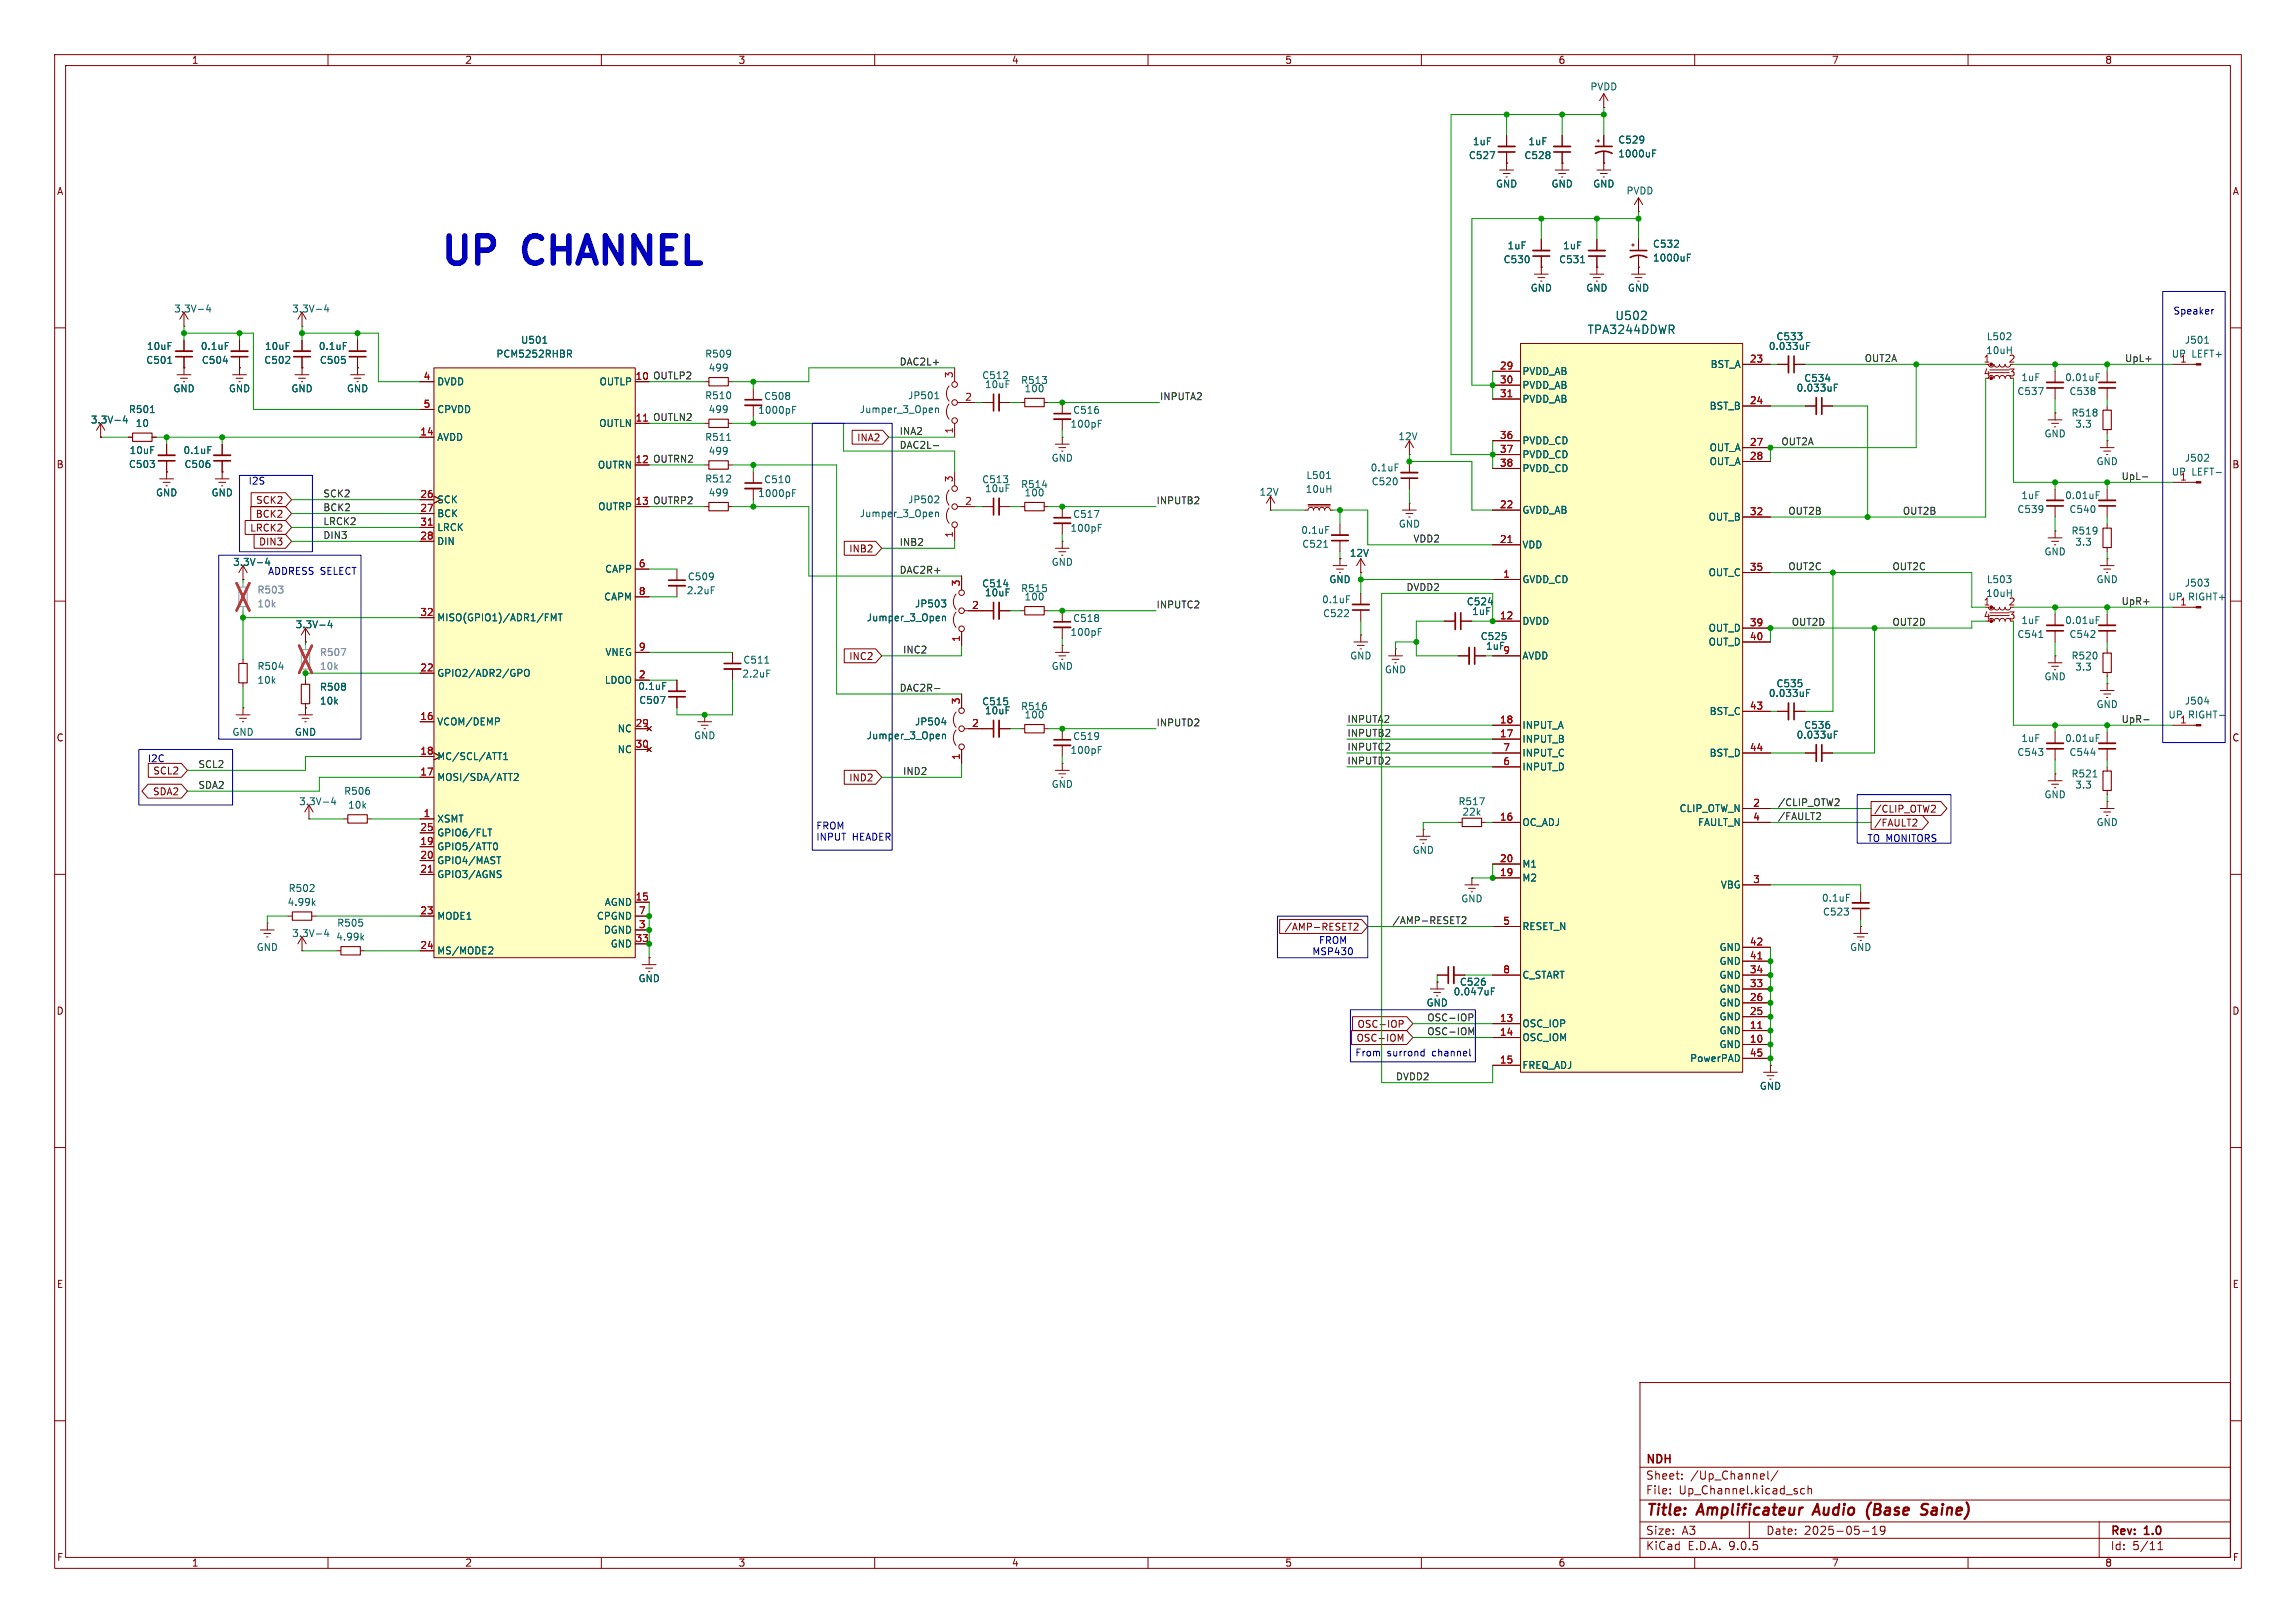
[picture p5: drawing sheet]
<svg xmlns="http://www.w3.org/2000/svg" width="420mm" height="297mm" viewBox="0 0 420 297" stroke-linecap="round" stroke-linejoin="round" font-family="sans-serif">
<defs><g id="words">
<g font-size="7" fill="#0000c2">
<text x="80" y="49.9">UP</text>
<text x="96" y="49.9">CHANNEL</text>
</g>
<g font-size="2.8" fill="#840000">
<text x="301" y="277.9">Title:</text>
<text x="310.6" y="277.9">Amplificateur</text>
<text x="332.7" y="277.9">Audio</text>
<text x="343.1" y="277.9">(Base</text>
<text x="353.9" y="277.9">Saine)</text>
</g>
<g font-size="2.1" fill="#006464">
<text x="295.4" y="58.8">U502</text>
<text x="290.3" y="61.3">TPA3244DDWR</text>
</g>
<g font-size="2.1" fill="#840000">
<text x="301" y="268.2">NDH</text>
<text x="301" y="273.7">File:</text>
<text x="301" y="271">Sheet:</text>
<text x="307.1" y="273.7">Up_Channel.kicad_sch</text>
<text x="309.2" y="271">/Up_Channel/</text>
<text x="301" y="281.1">Size:</text>
<text x="307.6" y="281.1">A3</text>
<text x="323" y="281.1">Date:</text>
<text x="330" y="281.1">2025-05-19</text>
<text x="386" y="281.3">Rev:</text>
<text x="392.4" y="281.3">1.0</text>
<text x="301" y="283.9">KiCad</text>
<text x="308.7" y="283.9">E.D.A.</text>
<text x="316.3" y="283.9">9.0.5</text>
<text x="386" y="283.9">Id:</text>
<text x="390.1" y="283.9">5/11</text>
</g>
<g font-size="1.8" fill="#840000">
<text x="35" y="11.9">1</text>
<text x="85" y="11.9">2</text>
<text x="135" y="11.9">3</text>
<text x="185" y="11.9">4</text>
<text x="235" y="11.9">5</text>
<text x="285" y="11.9">6</text>
<text x="335" y="11.9">7</text>
<text x="385" y="11.9">8</text>
<text x="10.3" y="35.9">A</text>
<text x="408.3" y="35.9">A</text>
<text x="156.7" y="81">INA2</text>
<text x="10.3" y="85.9">B</text>
<text x="408.2" y="85.9">B</text>
<text x="46.7" y="94.9">BCK2</text>
<text x="46.7" y="92.4">SCK2</text>
<text x="45.7" y="97.5">LRCK2</text>
<text x="47.3" y="100">DIN3</text>
<text x="155.2" y="101.3">INB2</text>
<text x="155.2" y="121">INC2</text>
<text x="10.3" y="135.9">C</text>
<text x="408.2" y="135.9">C</text>
<text x="27.9" y="141.9">SCL2</text>
<text x="155.2" y="143.2">IND2</text>
<text x="27.9" y="145.7">SDA2</text>
<text x="342.7" y="148.9">/CLIP_OTW2</text>
<text x="342.7" y="151.4">/FAULT2</text>
<text x="234.9" y="170.5">/AMP-RESET2</text>
<text x="10.3" y="185.9">D</text>
<text x="408.2" y="185.9">D</text>
<text x="248" y="190.8">OSC-IOM</text>
<text x="248.2" y="188.3">OSC-IOP</text>
<text x="10.3" y="235.9">E</text>
<text x="408.3" y="235.9">E</text>
<text x="10.3" y="285.9">F</text>
<text x="35" y="286.9">1</text>
<text x="85" y="286.9">2</text>
<text x="135" y="286.9">3</text>
<text x="185" y="286.9">4</text>
<text x="235" y="286.9">5</text>
<text x="285" y="286.9">6</text>
<text x="335" y="286.9">7</text>
<text x="385" y="286.9">8</text>
<text x="408.3" y="285.9">F</text>
</g>
<g font-size="1.8" fill="#006464">
<text x="290.8" y="16.7">PVDD</text>
<text x="268.6" y="29.3">C527</text>
<text x="269.3" y="26.8">1uF</text>
<text x="278.8" y="29.3">C528</text>
<text x="279.5" y="26.8">1uF</text>
<text x="295.9" y="26.5">C529</text>
<text x="295.9" y="29">1000uF</text>
<text x="273.6" y="34.5">GND</text>
<text x="283.7" y="34.5">GND</text>
<text x="291.3" y="34.5">GND</text>
<text x="297.4" y="35.8">PVDD</text>
<text x="275.7" y="45.8">1uF</text>
<text x="285.8" y="45.8">1uF</text>
<text x="302.3" y="45.5">C532</text>
<text x="274.9" y="48.4">C530</text>
<text x="279.9" y="53.6">GND</text>
<text x="285.1" y="48.4">C531</text>
<text x="290.1" y="53.6">GND</text>
<text x="297.7" y="53.6">GND</text>
<text x="302.3" y="48.1">1000uF</text>
<text x="31.8" y="57.4">3.3V-4</text>
<text x="53.3" y="57.4">3.3V-4</text>
<text x="26.8" y="64.2">10uF</text>
<text x="36.6" y="64.2">0.1uF</text>
<text x="48.4" y="64.2">10uF</text>
<text x="58.2" y="64.2">0.1uF</text>
<text x="90.7" y="65.6">PCM5252RHBR</text>
<text x="95.2" y="63.1">U501</text>
<text x="128.9" y="65.6">R509</text>
<text x="323.5" y="64.2">0.033uF</text>
<text x="324.9" y="62.5">C533</text>
<text x="363.2" y="65">10uH</text>
<text x="363.3" y="62.5">L502</text>
<text x="397.2" y="65.6">UP</text>
<text x="399.6" y="63.1">J501</text>
<text x="400.9" y="65.6">LEFT+</text>
<text x="26.7" y="66.8">C501</text>
<text x="31.6" y="72">GND</text>
<text x="36.8" y="66.8">C504</text>
<text x="41.8" y="72">GND</text>
<text x="48.2" y="66.8">C502</text>
<text x="53.2" y="72">GND</text>
<text x="58.4" y="66.8">C505</text>
<text x="63.4" y="72">GND</text>
<text x="79.9" y="70.7">DVDD</text>
<text x="109.6" y="70.7">OUTLP</text>
<text x="129.5" y="68.2">499</text>
<text x="179.6" y="69.6">C512</text>
<text x="180.1" y="71.2">10uF</text>
<text x="186.7" y="70.5">R513</text>
<text x="187.3" y="72">100</text>
<text x="278.4" y="68.8">PVDD_AB</text>
<text x="278.4" y="71.3">PVDD_AB</text>
<text x="312.8" y="67.5">BST_A</text>
<text x="328.5" y="71.9">0.033uF</text>
<text x="329.9" y="70.1">C534</text>
<text x="369.6" y="70">1uF</text>
<text x="377.7" y="70">0.01uF</text>
<text x="398.7" y="66.4">1</text>
<text x="16.5" y="77.7">3.3V-4</text>
<text x="23.5" y="75.8">R501</text>
<text x="79.9" y="75.8">CPVDD</text>
<text x="128.9" y="73.3">R510</text>
<text x="129.5" y="75.8">499</text>
<text x="138.6" y="75.9">1000pF</text>
<text x="139.7" y="73.4">C508</text>
<text x="157.2" y="75.8">Jumper_3_Open</text>
<text x="166" y="73.3">JP501</text>
<text x="196.2" y="75.9">C516</text>
<text x="278.4" y="73.9">PVDD_AB</text>
<text x="312.6" y="75.2">BST_B</text>
<text x="368.9" y="72.5">C537</text>
<text x="378.4" y="72.5">C538</text>
<text x="378.8" y="76.4">R518</text>
<text x="23.6" y="83.3">10uF</text>
<text x="24.7" y="78.3">10</text>
<text x="33.5" y="83.3">0.1uF</text>
<text x="79.9" y="80.9">AVDD</text>
<text x="109.5" y="78.3">OUTLN</text>
<text x="128.9" y="80.9">R511</text>
<text x="129.5" y="83.4">499</text>
<text x="195.7" y="78.5">100pF</text>
<text x="255.7" y="80.7">12V</text>
<text x="278.4" y="81.5">PVDD_CD</text>
<text x="312.6" y="82.8">OUT_A</text>
<text x="373.9" y="80.2">GND</text>
<text x="379.5" y="78.5">3.3</text>
<text x="23.5" y="85.8">C503</text>
<text x="33.6" y="85.8">C506</text>
<text x="109.3" y="86">OUTRN</text>
<text x="128.9" y="88.5">R512</text>
<text x="139.7" y="88.6">C510</text>
<text x="179.6" y="88.6">C513</text>
<text x="186.7" y="89.5">R514</text>
<text x="192.3" y="84.7">GND</text>
<text x="238.9" y="87.9">L501</text>
<text x="250.6" y="86.5">0.1uF</text>
<text x="250.8" y="89">C520</text>
<text x="278.4" y="84">PVDD_CD</text>
<text x="278.4" y="86.6">PVDD_CD</text>
<text x="312.6" y="85.3">OUT_A</text>
<text x="383.4" y="85.3">GND</text>
<text x="397.2" y="87.2">UP</text>
<text x="398.7" y="88">1</text>
<text x="399.6" y="84.7">J502</text>
<text x="400.9" y="87.2">LEFT-</text>
<text x="28.4" y="91">GND</text>
<text x="38.6" y="91">GND</text>
<text x="79.9" y="92.3">SCK</text>
<text x="79.9" y="94.8">BCK</text>
<text x="109.3" y="93.6">OUTRP</text>
<text x="129.5" y="91">499</text>
<text x="138.6" y="91.2">1000pF</text>
<text x="157.2" y="94.8">Jumper_3_Open</text>
<text x="166" y="92.3">JP502</text>
<text x="180.1" y="90.3">10uF</text>
<text x="187.3" y="91">100</text>
<text x="196.2" y="95">C517</text>
<text x="230.3" y="90.9">12V</text>
<text x="238.7" y="90.4">10uH</text>
<text x="278.4" y="94.2">GVDD_AB</text>
<text x="312.4" y="95.5">OUT_B</text>
<text x="368.9" y="94.1">C539</text>
<text x="369.6" y="91.5">1uF</text>
<text x="377.7" y="91.5">0.01uF</text>
<text x="378.4" y="94.1">C540</text>
<text x="79.9" y="97.4">LRCK</text>
<text x="79.9" y="99.9">DIN</text>
<text x="195.7" y="97.5">100pF</text>
<text x="237.9" y="97.9">0.1uF</text>
<text x="238.1" y="100.4">C521</text>
<text x="255.8" y="96.7">GND</text>
<text x="278.4" y="100.6">VDD</text>
<text x="373.9" y="101.8">GND</text>
<text x="378.8" y="98">R519</text>
<text x="379.5" y="100.1">3.3</text>
<text x="42.6" y="103.7">3.3V-4</text>
<text x="110.6" y="105">CAPP</text>
<text x="125.7" y="106.4">C509</text>
<text x="179.6" y="107.7">C514</text>
<text x="192.3" y="103.7">GND</text>
<text x="243.1" y="106.9">GND</text>
<text x="246.8" y="102.1">12V</text>
<text x="278.4" y="106.9">GVDD_CD</text>
<text x="312.4" y="105.6">OUT_C</text>
<text x="363.3" y="106.9">L503</text>
<text x="383.4" y="106.9">GND</text>
<text x="399.6" y="107.5">J503</text>
<text x="79.9" y="113.9">MISO(GPIO1)/ADR1/FMT</text>
<text x="110.4" y="110.1">CAPM</text>
<text x="125.5" y="108.9">2.2uF</text>
<text x="158.4" y="113.9">Jumper_3_Open</text>
<text x="167.3" y="111.4">JP503</text>
<text x="180.1" y="109.3">10uF</text>
<text x="186.7" y="108.6">R515</text>
<text x="187.3" y="110.1">100</text>
<text x="241.7" y="110.6">0.1uF</text>
<text x="241.9" y="113.1">C522</text>
<text x="268.2" y="111">C524</text>
<text x="269.2" y="112.8">1uF</text>
<text x="363.2" y="109.4">10uH</text>
<text x="396.6" y="110.1">UP</text>
<text x="398.7" y="110.9">1</text>
<text x="400.3" y="110.1">RIGHT+</text>
<text x="54" y="115.2">3.3V-4</text>
<text x="195.7" y="116.6">100pF</text>
<text x="196.2" y="114">C518</text>
<text x="270.8" y="117.3">C525</text>
<text x="271.7" y="119.1">1uF</text>
<text x="274.9" y="119.8">9</text>
<text x="278.4" y="114.5">DVDD</text>
<text x="312.4" y="115.8">OUT_D</text>
<text x="312.4" y="118.3">OUT_D</text>
<text x="368.9" y="116.9">C541</text>
<text x="369.6" y="114.4">1uF</text>
<text x="377.7" y="114.4">0.01uF</text>
<text x="378.4" y="116.9">C542</text>
<text x="47" y="122.8">R504</text>
<text x="47" y="125.3">10k</text>
<text x="79.9" y="124.1">GPIO2/ADR2/GPO</text>
<text x="110.5" y="125.3">LDOO</text>
<text x="110.7" y="120.2">VNEG</text>
<text x="135.7" y="124.2">2.2uF</text>
<text x="135.9" y="121.6">C511</text>
<text x="192.3" y="122.8">GND</text>
<text x="246.9" y="120.9">GND</text>
<text x="253.2" y="123.4">GND</text>
<text x="278.4" y="120.9">AVDD</text>
<text x="324.9" y="126">C535</text>
<text x="373.9" y="124.7">GND</text>
<text x="378.8" y="120.9">R520</text>
<text x="379.5" y="122.9">3.3</text>
<text x="58.4" y="126.6">R508</text>
<text x="58.4" y="129.1">10k</text>
<text x="116.6" y="126.5">0.1uF</text>
<text x="116.8" y="129">C507</text>
<text x="179.6" y="129.3">C515</text>
<text x="180.1" y="130.9">10uF</text>
<text x="186.7" y="130.1">R516</text>
<text x="187.3" y="131.7">100</text>
<text x="312.6" y="131">BST_C</text>
<text x="323.5" y="127.7">0.033uF</text>
<text x="383.4" y="129.8">GND</text>
<text x="396.6" y="131.7">UP</text>
<text x="399.6" y="129.1">J504</text>
<text x="400.3" y="131.7">RIGHT-</text>
<text x="42.4" y="134.8">GND</text>
<text x="53.8" y="134.8">GND</text>
<text x="79.9" y="132.9">VCOM/DEMP</text>
<text x="112.9" y="134.2">NC</text>
<text x="126.9" y="135.5">GND</text>
<text x="158.4" y="135.5">Jumper_3_Open</text>
<text x="167.3" y="132.9">JP504</text>
<text x="196.2" y="135.6">C519</text>
<text x="278.4" y="133.6">INPUT_A</text>
<text x="278.4" y="136.1">INPUT_B</text>
<text x="328.5" y="135.4">0.033uF</text>
<text x="329.9" y="133.6">C536</text>
<text x="369.6" y="136">1uF</text>
<text x="377.7" y="136">0.01uF</text>
<text x="398.7" y="132.5">1</text>
<text x="79.9" y="139.3">MC/SCL/ATT1</text>
<text x="79.9" y="143.1">MOSI/SDA/ATT2</text>
<text x="112.9" y="138">NC</text>
<text x="195.7" y="138.2">100pF</text>
<text x="278.4" y="138.7">INPUT_C</text>
<text x="278.4" y="141.2">INPUT_D</text>
<text x="312.6" y="138.7">BST_D</text>
<text x="368.9" y="138.5">C543</text>
<text x="378.4" y="138.5">C544</text>
<text x="378.8" y="142.5">R521</text>
<text x="54.6" y="147.5">3.3V-4</text>
<text x="62.9" y="145.6">R506</text>
<text x="63.6" y="148.2">10k</text>
<text x="192.3" y="144.4">GND</text>
<text x="266.7" y="147.5">R517</text>
<text x="267.4" y="149.5">22k</text>
<text x="307.1" y="148.8">CLIP_OTW_N</text>
<text x="373.9" y="146.3">GND</text>
<text x="379.5" y="144.5">3.3</text>
<text x="79.9" y="150.7">XSMT</text>
<text x="79.9" y="153.3">GPIO6/FLT</text>
<text x="79.9" y="155.8">GPIO5/ATT0</text>
<text x="278.4" y="151.4">OC_ADJ</text>
<text x="310.5" y="151.4">FAULT_N</text>
<text x="383.4" y="151.4">GND</text>
<text x="79.9" y="158.3">GPIO4/MAST</text>
<text x="79.9" y="160.9">GPIO3/AGNS</text>
<text x="258.3" y="156.4">GND</text>
<text x="278.4" y="159">M1</text>
<text x="278.4" y="161.5">M2</text>
<text x="52.5" y="166">4.99k</text>
<text x="52.7" y="163.4">R502</text>
<text x="110.5" y="166">AGND</text>
<text x="267.2" y="165.3">GND</text>
<text x="314.7" y="162.8">VBG</text>
<text x="333.2" y="165.2">0.1uF</text>
<text x="333.4" y="167.7">C523</text>
<text x="53.3" y="171.7">3.3V-4</text>
<text x="61.4" y="172.3">4.99k</text>
<text x="61.6" y="169.8">R505</text>
<text x="79.9" y="168.5">MODE1</text>
<text x="109.1" y="168.5">CPGND</text>
<text x="110.4" y="171">DGND</text>
<text x="111.6" y="173.6">GND</text>
<text x="278.4" y="170.4">RESET_N</text>
<text x="46.9" y="174.2">GND</text>
<text x="79.9" y="174.9">MS/MODE2</text>
<text x="116.7" y="179.9">GND</text>
<text x="278.4" y="179.3">C_START</text>
<text x="314.4" y="174.2">GND</text>
<text x="314.4" y="176.8">GND</text>
<text x="314.4" y="179.3">GND</text>
<text x="338.3" y="174.2">GND</text>
<text x="260.9" y="184.4">GND</text>
<text x="265.8" y="182.3">0.047uF</text>
<text x="266.9" y="180.6">C526</text>
<text x="314.4" y="181.8">GND</text>
<text x="314.4" y="184.4">GND</text>
<text x="278.4" y="188.2">OSC_IOP</text>
<text x="278.4" y="190.7">OSC_IOM</text>
<text x="314.4" y="186.9">GND</text>
<text x="314.4" y="189.5">GND</text>
<text x="314.4" y="192">GND</text>
<text x="278.4" y="195.8">FREQ_ADJ</text>
<text x="309.1" y="194.5">PowerPAD</text>
<text x="321.8" y="199.6">GND</text>
</g>
<g font-size="1.8" fill="#0000c2">
<text x="397.5" y="57.8">Speaker</text>
<text x="45.4" y="88.9">I2S</text>
<text x="48.9" y="105.4">ADDRESS SELECT</text>
<text x="26.9" y="139.7">I2C</text>
<text x="149.2" y="152">FROM</text>
<text x="149.2" y="154">INPUT</text>
<text x="155.9" y="154">HEADER</text>
<text x="341.5" y="154.3">TO MONITORS</text>
<text x="241.2" y="172.9">FROM</text>
<text x="240" y="175">MSP430</text>
<text x="247.8" y="193.5">From</text>
<text x="253.7" y="193.5">surrond</text>
<text x="262.1" y="193.5">channel</text>
</g>
<g font-size="1.8" fill="#a90000">
<text x="77.4" y="69.6">4</text>
<text x="116.2" y="69.6">10</text>
<text x="174.4" y="69.3" transform="rotate(-90 174.4 69.3)">3</text>
<text x="274.3" y="67.7">29</text>
<text x="274.3" y="70.2">30</text>
<text x="320" y="66.4">23</text>
<text x="362.8" y="66.4">1</text>
<text x="362.8" y="69">4</text>
<text x="367.3" y="66.4">2</text>
<text x="367.3" y="69">3</text>
<text x="77.4" y="74.7">5</text>
<text x="116.2" y="77.2">11</text>
<text x="176.5" y="73.4">2</text>
<text x="274.3" y="72.8">31</text>
<text x="320" y="74">24</text>
<text x="76.8" y="79.8">14</text>
<text x="174.4" y="79.4" transform="rotate(-90 174.4 79.4)">1</text>
<text x="274.3" y="80.4">36</text>
<text x="274.3" y="82.9">37</text>
<text x="320" y="81.7">27</text>
<text x="116.2" y="84.8">12</text>
<text x="174.4" y="88.3" transform="rotate(-90 174.4 88.3)">3</text>
<text x="274.3" y="85.5">38</text>
<text x="320" y="84.2">28</text>
<text x="76.8" y="91.2">26</text>
<text x="76.8" y="93.7">27</text>
<text x="116.2" y="92.5">13</text>
<text x="176.5" y="92.5">2</text>
<text x="274.3" y="93.1">22</text>
<text x="320" y="94.4">32</text>
<text x="76.8" y="96.3">31</text>
<text x="76.8" y="98.8">28</text>
<text x="174.4" y="98.5" transform="rotate(-90 174.4 98.5)">1</text>
<text x="274.3" y="99.4">21</text>
<text x="116.8" y="103.9">6</text>
<text x="175.6" y="107.4" transform="rotate(-90 175.6 107.4)">3</text>
<text x="274.9" y="105.8">1</text>
<text x="320" y="104.5">35</text>
<text x="76.8" y="112.8">32</text>
<text x="116.8" y="109">8</text>
<text x="177.7" y="111.5">2</text>
<text x="274.3" y="113.4">12</text>
<text x="362.8" y="110.9">1</text>
<text x="362.8" y="113.4">4</text>
<text x="367.3" y="110.9">2</text>
<text x="367.3" y="113.4">3</text>
<text x="116.8" y="119.1">9</text>
<text x="175.6" y="117.5" transform="rotate(-90 175.6 117.5)">1</text>
<text x="320" y="114.7">39</text>
<text x="320" y="117.2">40</text>
<text x="76.8" y="122.9">22</text>
<text x="116.8" y="124.2">2</text>
<text x="76.8" y="131.8">16</text>
<text x="175.6" y="129" transform="rotate(-90 175.6 129)">3</text>
<text x="320" y="129.9">43</text>
<text x="116.2" y="133.1">29</text>
<text x="116.2" y="136.9">30</text>
<text x="177.7" y="133.1">2</text>
<text x="274.3" y="132.5">18</text>
<text x="274.3" y="135">17</text>
<text x="274.9" y="137.5">7</text>
<text x="320" y="137.5">44</text>
<text x="76.8" y="138.2">18</text>
<text x="76.8" y="142">17</text>
<text x="175.6" y="139.1" transform="rotate(-90 175.6 139.1)">1</text>
<text x="274.9" y="140.1">6</text>
<text x="77.4" y="149.6">1</text>
<text x="320.6" y="147.7">2</text>
<text x="76.8" y="152.1">25</text>
<text x="76.8" y="154.7">19</text>
<text x="274.3" y="150.2">16</text>
<text x="320.6" y="150.2">4</text>
<text x="76.8" y="157.2">20</text>
<text x="76.8" y="159.8">21</text>
<text x="274.3" y="157.9">20</text>
<text x="274.3" y="160.4">19</text>
<text x="320.6" y="161.7">3</text>
<text x="76.8" y="167.4">23</text>
<text x="116.2" y="164.8">15</text>
<text x="116.8" y="167.4">7</text>
<text x="76.8" y="173.7">24</text>
<text x="116.2" y="172.5">33</text>
<text x="116.8" y="169.9">3</text>
<text x="274.9" y="169.3">5</text>
<text x="320" y="173.1">42</text>
<text x="274.9" y="178.2">8</text>
<text x="320" y="175.6">41</text>
<text x="320" y="178.2">34</text>
<text x="320" y="180.7">33</text>
<text x="320" y="183.3">26</text>
<text x="320" y="185.8">25</text>
<text x="274.3" y="187.1">13</text>
<text x="274.3" y="189.6">14</text>
<text x="320" y="188.3">11</text>
<text x="320" y="190.9">10</text>
<text x="274.3" y="194.7">15</text>
<text x="320" y="193.4">45</text>
</g>
<g font-size="1.8" fill="#0f0f0f">
<text x="119.4" y="69.5">OUTLP2</text>
<text x="164.5" y="67">DAC2L+</text>
<text x="341" y="66.3">OUT2A</text>
<text x="388.6" y="66.3">UpL+</text>
<text x="119.4" y="77.1">OUTLN2</text>
<text x="212.1" y="73.3">INPUTA2</text>
<text x="164.5" y="79.7">INA2</text>
<text x="164.5" y="82.2">DAC2L-</text>
<text x="325.8" y="81.6">OUT2A</text>
<text x="119.4" y="84.7">OUTRN2</text>
<text x="388" y="87.9">UpL-</text>
<text x="59.1" y="91.1">SCK2</text>
<text x="59.1" y="93.6">BCK2</text>
<text x="119.4" y="92.4">OUTRP2</text>
<text x="211.5" y="92.4">INPUTB2</text>
<text x="327" y="94.3">OUT2B</text>
<text x="348" y="94.3">OUT2B</text>
<text x="59.1" y="98.7">DIN3</text>
<text x="59.1" y="96.2">LRCK2</text>
<text x="164.5" y="100">INB2</text>
<text x="258.4" y="99.3">VDD2</text>
<text x="164.5" y="105.1">DAC2R+</text>
<text x="327" y="104.4">OUT2C</text>
<text x="346.1" y="104.4">OUT2C</text>
<text x="211.5" y="111.4">INPUTC2</text>
<text x="257.2" y="108.2">DVDD2</text>
<text x="388" y="110.8">UpR+</text>
<text x="165.1" y="119.7">INC2</text>
<text x="327.7" y="114.6">OUT2D</text>
<text x="346.1" y="114.6">OUT2D</text>
<text x="164.5" y="126.7">DAC2R-</text>
<text x="211.5" y="133">INPUTD2</text>
<text x="246.4" y="134.9">INPUTB2</text>
<text x="246.4" y="137.4">INPUTC2</text>
<text x="246.4" y="132.4">INPUTA2</text>
<text x="388" y="132.4">UpR-</text>
<text x="36.2" y="140.6">SCL2</text>
<text x="165.1" y="141.9">IND2</text>
<text x="246.4" y="140">INPUTD2</text>
<text x="36.2" y="144.4">SDA2</text>
<text x="325.1" y="147.6">/CLIP_OTW2</text>
<text x="325.1" y="150.1">/FAULT2</text>
<text x="254.6" y="169.2">/AMP-RESET2</text>
<text x="261" y="189.5">OSC-IOM</text>
<text x="261" y="187">OSC-IOP</text>
<text x="255.3" y="197.8">DVDD2</text>
</g>
<g font-size="1.8" fill="#989898">
<text x="47" y="108.8">R503</text>
<text x="47" y="111.4">10k</text>
<text x="58.4" y="120.2">R507</text>
<text x="58.4" y="122.8">10k</text>
</g>
</g></defs>
<g fill="none" stroke="#840000" stroke-width=".18">
<path d="M10 10h400v277h-400zM12 12h396v273h-396zM60 10v2M110 10v2M160 10v2M210 10v2M260 10v2M310 10v2M360 10v2M285.7 24.8v2M285.7 27.8v2M10 60h2"/>
<path d="M32.4 68.6h2.5M33 69.2h1.3M33.5 69.9h.3M33.7 67.3h.1M33.7 62.2v2.1M33.7 65.3v3.3M179.7 73.7h2M182.8 73.7h2M186.7 73.7h.8M191 73.7h.8M325.1 66.7h2.1M328.2 66.7h2"/>
<path d="M385.4 67.9v2.1M385.4 71v2M408 60h2M374.6 98.4h2.6M375.3 99.1h1.3M375.8 99.7h.2M375.9 97.2h.1M375.9 89.5v2.1M375.9 92.6v2M375.9 97.2v1.2M385.4 89.5v2.1M385.4 92.6v2"/>
<path d="M385.4 95.9v.7M10 110h2M134 119.4v2M243.8 103.5h2.6M244.5 104.1h1.2M245 104.8h.2M245.1 102.2h.1M245.1 102.2v1.3M247.6 117.5h2.6M248.3 118.1h1.3M248.8 118.7h.2M248.9 116.2h.1"/>
<path d="M248.9 104.8h.1M248.9 102.2v2.6M248.9 108.6v2M248.9 111.6v2.1M248.9 116.2v1.3M248.9 102.2l-.7 1.3M248.9 102.2l.8 1.3M255.3 118.7h.1M255.3 118.7v1.3M363.7 111.1l.2 .4 .3 .1 .4-.1 .1-.4 .2 .4 .3 .1 .4-.1 .2-.4 .3 .5 .5-.1 .2-.4 .2 .4 .4 .1 .3-.2 .1-.3M363.7 113.7l.2-.4 .3-.1 .4 .1 .1 .4 .2-.4 .3-.1 .4 .1 .2 .4 .2-.4 .4-.1 .4 .5 .2-.4 .4-.1 .3 .1 .1 .4M364 112.1h3.5"/>
<path d="M364 112.6h3.5M375.9 112.4v2M375.9 115.4v2.1M384.2 103.5h2.5M384.8 104.1h1.3M385.3 104.8h.3M385.4 102.2h.1M385.4 100.2v.8M385.4 102.2v1.3M385.4 112.4v2M385.4 115.4v2.1M385.4 118.7v.8"/>
<path d="M408 110h2M123.8 124.5v2M123.8 127.5v2M134 122.4v2.1M179.7 133.4h2M182.8 133.4h2M186.7 133.4h.8M191 133.4h.8M194.3 139.7h.1M194.3 139.7v1.3M254 120h2.5M254.6 120.7h1.3"/>
<path d="M255.1 121.3h.3M374.6 121.3h2.6M375.3 121.9h1.3M375.8 122.6h.2M375.9 120h.1M375.9 120v1.3M375.9 134v2M375.9 137v2.1M384.2 126.4h2.5M384.8 127h1.3M385.3 127.6h.3M385.4 125.1h.1"/>
<path d="M385.4 123.1v.7M385.4 125.1v1.3M385.4 134v2M385.4 137v2.1M397.5 132.7h4.2M10 160h2M193 141h2.6M193.7 141.6h1.2M194.2 142.2h.2M259.1 153h2.5M259.7 153.7h1.3M260.2 154.3h.3"/>
<path d="M260.3 151.8h.1M260.3 151.8v1.2M374.6 142.9h2.6M375.3 143.5h1.3M375.8 144.1h.2M375.9 141.6h.1M375.9 141.6v1.3M384.2 148h2.5M384.8 148.6h1.3M385.3 149.2h.3M385.4 146.7h.1M385.4 140.3v.8"/>
<path d="M385.4 144.7v.7M385.4 146.7v1.3M408 160h2M117.5 176.5h2.5M118.1 177.2h1.3M118.6 177.8h.3M118.7 175.3h.1M118.7 175.3v1.2M262.9 179.7h.1M262.9 178.4h2M262.9 179.7v1.3M265.9 178.4h2.1"/>
<path d="M339.1 170.8h2.5M339.7 171.5h1.3M340.2 172.1h.3M340.4 169.5h.1M340.4 163.2v2M340.4 166.2v2.1M340.4 169.5v1.3M261.6 181h2.6M262.3 181.6h1.2M262.8 182.2h.2M322.6 196.2h2.5M323.2 196.9h1.3"/>
<path d="M323.7 197.5h.3M323.8 194.9h.1M323.8 194.9v1.3M10 210h2M408 210h2M300 253h108v32h-108zM10 260h2M300 278.5h108M300 274.5h108M300 268.5h108M305.5 273.2v.2M305.5 272.5v.1"/>
<path d="M307.7 270.5v.2M307.7 269.8v.1M320 278.5v3M323.4 269.2v1.3l.2 .2M325.2 269.1l-1.3 1.9M330.1 272.5l-.4-.1-.3 .3v.4l.1 .2h.6M330.7 272.5l.2-.1 .4 .1 .1 .9M330.7 271.9v1.5M342.5 279.7l.4-.4v1.5M344 279.4l-.1 .5 .2 .2 .4 .1 .3-.3M344.7 279.4a.99 .99 0 0 1-.3 1.4h-.3M384 278.5v6.5"/>
<path d="M408 260h2M60 285v2M110 285v2M160 285v2M210 285v2M260 285v2M300 281.5h108M310 285v2M340.7 280.2h1.2M342.5 280.8h.9M360 285v2M394.7 283.6h.9"/>
<path d="M394.7 282.5l.5-.4v1.5"/>
</g>
<path d="M329.6 275.9h.2M332.4 275.2l-.9 2M341.6 277.4l.3 .6M342.3 274.9l-.5 .6-.3 .8M351.7 276.1l.5 .2a.49 .49 0 0 1 .4 .5 .49 .49 0 0 1-.5 .4h-.5M351.8 275.3l.2-.1 .7 .1" fill="none" stroke="#840000" stroke-width=".4"/>
<g fill="none" stroke="#840000" stroke-width=".3">
<path d="M284.2 27.8h3.1M32.1 65.3h3.1M181.7 72.1v3.1M328.2 65.2v3M383.9 71h3.1M374.4 92.6h3M383.9 92.6h3.1M247.4 111.6h3M374.4 115.4h3M383.9 115.4h3.1M122.3 127.5h3M132.5 121.4h3"/>
<path d="M181.7 131.8v3.1M374.4 137h3M383.9 137h3.1M264.9 176.9v3.1M338.8 166.2h3.1"/>
</g>
<g fill="none" stroke="#840000" stroke-width=".33">
<path d="M284.2 26.8h3.1M32.1 64.3h3.1M182.8 72.1v3.1M327.2 65.2v3M383.9 70h3.1M374.4 91.6h3M383.9 91.6h3.1M247.4 110.6h3M374.4 114.4h3M383.9 114.4h3.1M122.3 126.5h3M132.5 122.4h3"/>
<path d="M182.8 131.8v3.1M374.4 136h3M383.9 136h3.1M265.9 176.9v3.1M338.8 165.2h3.1"/>
</g>
<g fill="none" stroke="#006464" stroke-width=".18">
<path d="M30.7 66.5h.7M330.5 63.3h.4M330.5 62.7h.6M383.4 69h.5M383.4 68.4h.7M383.4 90.6h.5M383.4 90h.7M246.3 109h.6M367.1 105.4h.7l-.4 .4M367.8 106v.5M373 116.7h.7M383.4 113.5h.5"/>
<path d="M383.4 112.8h.7M120.8 127.5h.8l-.5 1.2M121.2 124.9h.6M139.9 121.4h.7M140.3 122.6h.6M382.5 137.8h.8M383.4 135h.5M383.4 134.4h.7M403.3 128.4h.8M382.9 142.2h.7M337.8 163.6h.6M272.8 181.4h.4"/>
<path d="M272.8 180.8h.6"/>
</g>
<path d="M187.5 72.9h3.5v1.5h-3.5zM384.7 96.6h1.5v3.6h-1.5zM384.7 119.5h1.5v3.6h-1.5zM187.5 132.6h3.5v1.5h-3.5zM384.7 141.1h1.5v3.6h-1.5z" fill="none" stroke="#840000" stroke-width=".2"/>
<g fill="#840000" stroke="#840000" stroke-width=".18">
<path d="M401.7 132.6h.9v.2h-.9z"/>
<circle cx="364.2" cy="111.1" r=".25"/>
<circle cx="364.2" cy="113.7" r=".25"/>
</g>
<path d="M278.1 62.9h40.7v133.3h-40.7z" fill="#ffffc2"/>
<g fill="none" stroke="#840000" stroke-width=".18">
<path d="M293.4 19.7h.1M293.4 17.1v2.6M293.4 17.1l-.8 1.3M293.4 17.1l.7 1.3M274.3 31.1h2.6M275 31.8h1.2M275.5 32.4h.2M275.6 29.8h.1M275.6 24.8v2M275.6 27.8v3.3M284.5 31.1h2.5M285.1 31.8h1.3"/>
<path d="M285.6 32.4h.3M285.7 29.8h.1M285.7 29.8v1.3M292.1 31.1h2.5M292.1 25.8h.5M292.4 25.5v.5M292.7 31.8h1.3M293.2 32.4h.3M293.4 29.8h.1M293.4 24.8v2M293.4 27.8v3.3M299.7 38.7h.1"/>
<path d="M299.7 36.2v2.5M299.7 36.2l-.7 1.3M299.7 36.2l.8 1.3M33.7 59.7h.1M33.7 57.2l-.8 1.2M33.7 57.2l.7 1.2M33.7 57.2v2.5M55.2 59.7h.1M55.2 57.2v2.5M55.2 57.2l-.7 1.2M55.2 57.2l.8 1.2M280.7 50.2h2.5"/>
<path d="M281.3 50.8h1.3M281.8 51.4h.3M281.9 48.9h.1M281.9 43.8v2M281.9 46.9v3.3M290.8 50.2h2.6M291.5 50.8h1.2M292 51.4h.2M292.1 48.9h.1M292.1 43.8v2M292.1 46.9v3.3M298.4 50.2h2.6"/>
<path d="M298.4 44.8h.6M298.7 44.6v.5M299.1 50.8h1.3M299.6 51.4h.2M299.7 48.9h.1M299.7 43.8v2M299.7 46.9v3.3M18.4 77.5l-.7 1.2M18.4 77.5l.8 1.2M18.4 77.5v2.5M42.5 68.6h2.6M43.2 69.2h1.2"/>
<path d="M43.7 69.9h.2M43.8 67.3h.1M43.8 62.2v2.1M43.8 65.3v3.3M54 68.6h2.5M54.6 69.2h1.3M55.1 69.9h.3M55.2 67.3h.1M55.2 62.2v2.1M55.2 65.3v3.3M64.1 68.6h2.6M64.8 69.2h1.2"/>
<path d="M65.3 69.9h.2M65.4 67.3h.1M65.4 62.2v2.1M65.4 65.3v3.3M128.9 77.5h.8M128.9 69.9h.8M133.2 77.5h.8M133.2 69.9h.8M137.8 71.1v2.1M137.8 74.2v2M194.3 73.7v2M194.3 76.7v2"/>
<path d="M273 67.9h5.1M273 70.5h5.1M273 73h5.1M278.1 62.9h40.7v133.3h-40.7zM318.8 66.7h5M318.8 74.3h5M330.2 74.3h2M333.2 74.3h2.1M363.7 66.7l.2 .3 .3 .2 .4-.2 .1-.3 .2 .3 .3 .2 .4-.1 .2-.4 .3 .5 .5-.1 .2-.4 .2 .4 .4 .1 .3-.2 .1-.3M363.7 69.2l.2-.3 .3-.2 .4 .2 .1 .3 .2-.3 .3-.2 .4 .1 .2 .4 .2-.4 .4-.1 .4 .5 .2-.4 .4-.1 .3 .2 .1 .3M364 67.7h3.5M364 68.2h3.5"/>
<path d="M374.6 76.8h2.6M375.3 77.5h1.3M375.8 78.1h.2M375.9 75.6h.1M375.9 67.9v2.1M375.9 71v2M375.9 75.6v1.2M385.4 74.3v.8M385.4 78.6v.8M397.5 66.7h4.2M18.4 80h.1M23.5 80h.8"/>
<path d="M27.8 80h.8M29.2 87.6h2.5M29.8 88.3h1.3M30.4 88.9h.2M30.5 86.4h.1M30.5 81.3v2M30.5 84.3v3.3M39.4 87.6h2.5M40 88.3h1.3M40.5 88.9h.3M40.6 86.4h.1M40.6 81.3v2"/>
<path d="M40.6 84.3v3.3M128.9 92.7h.8M128.9 85.1h.8M133.2 92.7h.8M133.2 85.1h.8M137.8 86.4v2M137.8 89.4v2M179.7 92.7h2M182.8 92.7h2M186.7 92.7h.8M191 92.7h.8M193 81.3h2.6"/>
<path d="M193.7 81.9h1.2M194.2 82.6h.2M194.3 99.1h.1M194.3 80h.1M194.3 80v1.3M194.3 92.7v2M194.3 95.8v2M194.3 99.1v1.2M232.4 93.3h.1M232.4 90.8l-.8 1.3M232.4 90.8l.8 1.3M232.4 90.8v2.5"/>
<path d="M238.8 93.3h.5l.1-.3 .4-.2 .3 .2 .2 .3 .1-.3 .4-.2 .3 .2 .2 .3 .1-.3 .4-.2 .4 .2 .1 .3 .2-.3 .3-.2 .4 .2 .1 .3h.5M239.3 92.6h4M239.3 92.3h4M245.1 95.9v2M245.1 98.9v2.1M256.5 93.3h2.6M257.2 94h1.2M257.7 94.6h.2M257.8 83.2h.1M257.8 92.1h.1M257.8 80.6l-.8 1.3M257.8 80.6l.8 1.3"/>
<path d="M257.8 80.6v2.6M257.8 84.5v2M257.8 87.5v2M257.8 92.1v1.2M273 80.6h5.1M273 83.2h5.1M273 85.7h5.1M273 93.3h5.1M273 99.7h5.1M318.8 81.9h5M318.8 84.5h5M318.8 94.6h5"/>
<path d="M384.2 81.9h2.5M384.8 82.6h1.3M385.3 83.2h.3M385.4 80.6h.1M385.4 80.6v1.3M397.5 88.3h4.2M44.4 106h.1M44.4 103.5v2.5M44.4 103.5l-.7 1.3M44.4 103.5l.8 1.3M55.9 117.5h.1M55.9 114.9v2.6"/>
<path d="M55.9 114.9l-.8 1.3M55.9 114.9l.7 1.3M123.8 104.1v2.1M123.8 107.2v2M179.7 111.8h2M182.8 111.8h2M186.7 111.8h.8M191 111.8h.8M193 100.3h2.6M193 119.4h2.6M193.7 101h1.2M194.2 101.6h.2"/>
<path d="M194.3 118.1h.1M194.3 111.8v2M194.3 114.8v2M194.3 118.1v1.3M264.2 113.7h2M267.2 113.7h2M273 106h5.1M273 113.7h5.1M318.8 104.8h5M318.8 114.9h5M318.8 117.5h5M397.5 111.1h4.2"/>
<path d="M43.2 130.8h2.5M43.8 131.4h1.3M44.3 132.1h.3M44.4 129.5h.1M44.4 120.7v.7M44.4 125v.7M44.4 129.5v1.3M54.6 130.8h2.5M55.2 131.4h1.3M55.8 132.1h.2M55.9 129.5h.1M55.9 124.5v.7"/>
<path d="M55.9 128.8v2M127.6 132.1h2.6M128.3 132.7h1.2M128.8 133.4h.2M128.9 130.8h.1M128.9 130.8v1.3M193.7 120h1.2M194.2 120.7h.2M194.3 133.4v2M194.3 136.4v2M266.7 120h2M269.7 120h2.1"/>
<path d="M273 120h5.1M273 132.7h5.1M273 135.3h5.1M273 137.8h5.1M318.8 137.8h5M318.8 130.2h5M325.1 130.2h2.1M328.2 130.2h2M330.2 137.8h2M333.2 137.8h2.1M56.5 149.9h.1M56.5 147.3l-.7 1.3"/>
<path d="M56.5 147.3l.8 1.3M56.5 147.3v2.6M62.9 149.9h.7M67.2 149.9h.7M266.7 150.5h.8M271 150.5h.8M273 140.3h5.1M273 150.5h5.1M273 158.1h5.1M318.8 150.5h5M318.8 148h5M47.6 170.2h2.6"/>
<path d="M48.3 170.8h1.2M48.8 171.5h.2M48.9 168.9h.1M48.9 168.9v1.3M52.7 167.6h.8M55.2 174h.1M55.2 171.5v2.5M55.2 171.5l-.7 1.2M55.2 171.5l.8 1.2M57 167.6h.8M61.6 174h.8M65.9 174h.8"/>
<path d="M268 161.9h2.5M268.6 162.6h1.3M269.1 163.2h.3M269.2 160.7h.1M269.2 160.7v1.2M273 160.7h5.1M273 169.5h5.1M273 178.4h5.1M318.8 178.4h5M318.8 161.9h5M318.8 173.4h5M318.8 175.9h5"/>
<path d="M273 187.3h5.1M273 189.9h5.1M273 194.9h5.1M318.8 181h5M318.8 183.5h5M318.8 186.1h5M318.8 188.6h5M318.8 191.1h5M318.8 193.7h5"/>
</g>
<path d="M275.8 72.6h.8M275.8 99.3h.8M321.6 175.5h.7M321.6 188.2h.7" fill="none" stroke="#a90000" stroke-width=".18"/>
<g fill="none" stroke="#006464" stroke-width=".18">
<path d="M272.6 27.8h.8l-.5 1.2M302.3 28.1h.4M302.3 27.5h.6M38.1 55.8l-.3 .9h.8M38.4 56.2v.9M59.7 55.8l-.3 .9h.8M60 56.2v.9M289.1 48.1h.8M300.2 58.5h.9M301.1 57.1v.5M308.7 47.1h.4M308.7 46.5h.6"/>
<path d="M22.9 76.1l-.4 .9h.8M23.2 76.6v.8M27.5 75.5h.7M40.9 66.1h.7M41.2 62.7h.6M62.8 62.7h.6M145 75h.4M145 74.4h.6M200.9 77.5h.4M200.9 76.9h.6M334 69.4h.8M335.5 70.9h.5"/>
<path d="M335.5 70.3h.6M367.1 62.2h.7M367.8 61v.4M372.9 70.9h.8l-.5 1.3M403.3 62.8h.7M38 81.7h.6M132.9 80.6h.8M145 90.2h.4M145 89.6h.6M190.7 88.8h.8M200.2 93.4h.8l-.5 1.3M200.9 96.6h.4"/>
<path d="M200.9 96h.6M242.5 96.3h.6M242.7 87.6h.7M255.2 84.9h.6M403.9 83.2l.1 .2v.3l-.8 .7h.8M48.9 102.1l-.3 .9h.8M49.2 102.6v.8M60.3 113.5l-.3 1h.8M60.6 114v.9M130.1 107.4h.6M183.6 107h.8M200.9 115.6h.4"/>
<path d="M200.9 115h.6M242.1 100.1h.8M272.2 110.3h.8M403.2 106h.8l-.4 .5M403.9 106.5l.1 .2-.1 .5M51 122.1h.8M200.9 137.2h.4M200.9 136.6h.6M330.5 126.8h.4M330.5 126.2h.6M335.5 134.4h.5M335.5 133.8h.6"/>
<path d="M61 145.9l-.4 .9h.8M61.3 146.4v.9M270.7 146h.8l-.5 1.3M57.3 165.2l.3 .5M57.6 164.8l-.5 .5M59.7 170.1l-.3 .9h.8M60 170.5v.9M66.2 171.5l.3 .5M66.5 171.2l-.5 .5"/>
</g>
<g fill="none" stroke="#840000" stroke-width=".2">
<path d="M24.3 79.2h3.5v1.6h-3.5zM129.7 76.7h3.5v1.5h-3.5zM129.7 69.1h3.5v1.5h-3.5zM384.7 75.1h1.5v3.5h-1.5zM129.7 84.3h3.5v1.6h-3.5zM129.7 91.9h3.5v1.6h-3.5zM187.5 91.9h3.5v1.6h-3.5zM187.5 111h3.5v1.5h-3.5zM43.7 121.4h1.5v3.6h-1.5zM55.1 125.2h1.5v3.6h-1.5zM63.6 149.1h3.6v1.5h-3.6zM267.5 149.7h3.5v1.6h-3.5z"/>
<path d="M53.5 166.9h3.5v1.5h-3.5zM62.4 173.2h3.5v1.6h-3.5z"/>
</g>
<g fill="none" stroke="#840000" stroke-width=".3">
<path d="M274.1 27.8h3M291.8 28.1a3.2 3.2 0 0 1 3.1 0M291.8 26.8h3.1M280.4 46.9h3.1M290.6 46.9h3M298.2 47.1a3.2 3.2 0 0 1 3 0M298.2 45.8h3M42.3 65.3h3M53.7 65.3h3.1M63.9 65.3h3M136.3 73.2h3M192.8 75.7h3"/>
<path d="M333.2 72.8v3M374.4 71h3M29 84.3h3M39.1 84.3h3.1M136.3 88.4h3M181.7 91.2v3M192.8 94.7h3M243.6 98.9h3M256.3 87.5h3M122.3 106.2h3M181.7 110.2v3.1M192.8 113.8h3"/>
<path d="M267.2 112.1v3.1M269.7 118.5v3M192.8 135.4h3M328.2 128.7v3M333.2 136.3v3"/>
</g>
<g fill="none" stroke="#840000" stroke-width=".33">
<path d="M274.1 26.8h3M280.4 45.8h3.1M290.6 45.8h3M42.3 64.3h3M53.7 64.3h3.1M63.9 64.3h3M136.3 74.2h3M192.8 76.7h3M332.2 72.8v3M374.4 70h3M29 83.3h3M39.1 83.3h3.1"/>
<path d="M136.3 89.4h3M182.8 91.2v3M192.8 95.8h3M243.6 97.9h3M256.3 86.5h3M122.3 107.2h3M182.8 110.2v3.1M192.8 114.8h3M266.2 112.1v3.1M268.7 118.5v3M192.8 136.4h3M327.2 128.7v3"/>
<path d="M332.2 136.3v3"/>
</g>
<g fill="#840000" stroke="#840000" stroke-width=".18">
<path d="M401.7 88.1h.9v.3h-.9z"/>
<path d="M401.7 66.5h.9v.3h-.9z"/>
<path d="M401.7 111h.9v.3h-.9z"/>
<circle cx="364.2" cy="66.7" r=".25"/>
<circle cx="364.2" cy="69.2" r=".25"/>
</g>
<path d="M43.7 107.4h1.5v3.6h-1.5zM55.1 118.9h1.5v3.5h-1.5z" fill="none" stroke="#a1a1a1" stroke-width=".2"/>
<path d="M44.4 106.7v.7M44.4 111v.8M55.9 118.1v.8M55.9 122.4v.8" fill="none" stroke="#a1a1a1" stroke-width=".18"/>
<path d="M62.4 118.7h.8l-.5 1.3" fill="none" stroke="#989898" stroke-width=".18"/>
<path d="M43.3 106.7l2.3 5M45.6 106.7l-2.3 5M54.7 118.1l2.4 5.1M57.1 118.1l-2.4 5.1" fill="none" stroke="#e12e31" stroke-width=".46"/>
<path d="M79.4 67.3h36.8v108h-36.8z" fill="#ffffc2"/>
<g fill="none" stroke="#840000" stroke-width=".18">
<path d="M275.6 29.8h.1M275.6 24.8v2M275.6 27.8v2M285.7 29.8h.1M285.7 24.8v2M285.7 27.8v2M293.4 29.8h.1M293.4 24.8v2M293.4 27.8v2M281.9 48.9h.1M281.9 43.8v2M281.9 46.9v2"/>
<path d="M292.1 48.9h.1M292.1 43.8v2M292.1 46.9v2M299.7 48.9h.1M299.7 43.8v2M299.7 46.9v2M33.7 67.3h.1M33.7 62.2v2.1M33.7 65.3v2M43.8 67.3h.1M43.8 62.2v2.1M43.8 65.3v2"/>
<path d="M55.2 67.3h.1M55.2 62.2v2.1M55.2 65.3v2M65.4 67.3h.1M65.4 62.2v2.1M65.4 65.3v2M76.8 69.9h2.6M76.8 74.9h2.6M79.4 67.3h36.8v108h-36.8zM116.2 69.9h2.5M116.2 77.5h2.5M155.9 78.7h5.5l1.2 1.3-1.2 1.3h-5.5z"/>
<path d="M173.6 73.9a2.26 2.26 0 0 0 0 2.8M173.6 70.6a2.26 2.26 0 0 0 0 2.8M174.6 67.3v2.6M174.6 77.5v2.5M175.1 73.7h3.3M273 67.9h5.1M273 70.5h5.1M273 73h5.1M318.8 66.7h5M318.8 74.3h5M325.1 66.7h2.1M328.2 66.7h2"/>
<path d="M330.2 74.3h2M333.2 74.3h2.1M18.4 80h.1M23.5 80h.8M27.8 80h.8M30.5 86.4h.1M30.5 81.3v2M30.5 84.3v2.1M40.6 86.4h.1M40.6 81.3v2M40.6 84.3v2.1M44.8 95.2h7.4l1.1 1.3-1.1 1.3h-7.4z"/>
<path d="M45.9 92.7h6.3l1.1 1.3-1.1 1.3h-6.3zM45.9 90.2h6.3l1.1 1.2-1.1 1.3h-6.3zM46.5 97.8h5.7l1.1 1.3-1.1 1.2h-5.7zM76.8 80h2.6M76.8 91.4h2.6M76.8 94h2.6M76.8 96.5h2.6M76.8 99.1h2.6M116.2 85.1h2.5M116.2 92.7h2.5M154.4 99.1h5.8l1.1 1.2-1.1 1.3h-5.8zM173.6 93a2.26 2.26 0 0 0 0 2.8"/>
<path d="M173.6 89.7a2.26 2.26 0 0 0 0 2.8M174.6 86.4v2.5M174.6 96.5v2.6M175.1 92.7h3.3M273 80.6h5.1M273 83.2h5.1M273 85.7h5.1M273 93.3h5.1M273 99.7h5.1M318.8 81.9h5M318.8 84.5h5M318.8 94.6h5"/>
<path d="M44.4 106h.1M55.9 117.5h.1M76.8 113h2.6M116.2 104.1h2.5M116.2 109.2h2.5M116.2 119.4h2.5M154.4 118.7h5.8l1.1 1.3-1.1 1.3h-5.8zM174.9 112a2.26 2.26 0 0 0 0 2.8M174.9 108.7a2.26 2.26 0 0 0 0 2.8M175.9 105.4v2.6M175.9 115.6v2.5M176.4 111.8h5.3"/>
<path d="M182.8 111.8h2M245.1 102.2h.1M248.9 104.8h.1M264.2 113.7h2M267.2 113.7h2M273 106h5.1M273 113.7h5.1M318.8 104.8h5M318.8 114.9h5M318.8 117.5h5M27.1 139.7h6.1l1.1 1.3-1.1 1.2h-6.1zM55.9 129.5h.1"/>
<path d="M55.9 124.5v.7M55.9 128.8v.7M76.8 123.2h2.6M76.8 132.1h2.6M76.8 138.4h2.6M79.4 137.8l1.2 .6-1.2 .7M116.2 124.5h2.5M116.2 133.4h2.5M116.2 137.2h2.5M118.4 133l.7 .7M118.4 136.8l.7 .7M119.1 133l-.7 .7"/>
<path d="M119.1 136.8l-.7 .7M123.8 124.5v2M123.8 127.5v2M174.9 133.6a2.26 2.26 0 0 0 0 2.8M174.9 130.3a2.26 2.26 0 0 0 0 2.8M175.9 127v2.5M175.9 137.2v2.5M176.4 133.4h5.3M182.8 133.4h2M266.7 120h2M269.7 120h2.1M273 120h5.1"/>
<path d="M273 132.7h5.1M273 135.3h5.1M273 137.8h5.1M318.8 137.8h5M318.8 130.2h5M325.1 130.2h2.1M328.2 130.2h2M330.2 137.8h2M333.2 137.8h2.1M27.1 143.5h6.1l1.1 1.3-1.1 1.3h-6.1l-1.1-1.3zM76.8 142.2h2.6M76.8 149.9h2.6"/>
<path d="M76.8 152.4h2.6M76.8 154.9h2.6M76.8 157.5h2.6M154.4 141h5.8l1.1 1.2-1.1 1.3h-5.8zM273 140.3h5.1M273 150.5h5.1M273 158.1h5.1M318.8 150.5h5M318.8 148h5M342.3 149.2h9.3l1.2 1.3-1.2 1.3h-9.3zM342.3 146.7h12.7l1.1 1.3-1.1 1.2h-12.7zM350.1 149.9l.4 .1 .1 .3-.7 .9h.7"/>
<path d="M353.8 147.4l.2 .2v.3l-.8 .7h.8M76.8 160h2.6M76.8 167.6h2.6M76.8 174h2.6M116.2 167.6h2.5M116.2 165.1h2.5M116.2 170.2h2.5M116.2 172.7h2.5M118.7 175.3h.1M234.1 168.3h15l1.1 1.2-1.1 1.3h-15zM246.6 168.9h.7M247.7 169.1l.5-.2 .2 .4-.8 .9h.8"/>
<path d="M262.9 179.7h.1M262.9 178.4h2M265.9 178.4h2.1M273 160.7h5.1M273 169.5h5.1M273 178.4h5.1M318.8 178.4h5M318.8 161.9h5M318.8 173.4h5M318.8 175.9h5M247.2 188.6h10.1l1.1 1.3-1.1 1.2h-10.1zM247.4 186.1h9.9l1.1 1.2-1.1 1.3h-9.9z"/>
<path d="M255.9 186.7h.5l.3 .3-.1 .3-.7 .1M256.2 190.2l.4-.9v1.2M273 187.3h5.1M273 189.9h5.1M273 194.9h5.1M318.8 181h5M318.8 183.5h5M318.8 186.1h5M318.8 188.6h5M318.8 191.1h5M318.8 193.7h5M323.8 194.9h.1"/>
<circle cx="174.6" cy="73.7" r=".51"/>
<circle cx="174.6" cy="77" r=".51"/>
<circle cx="174.6" cy="70.4" r=".51"/>
<circle cx="174.6" cy="89.4" r=".51"/>
<circle cx="174.6" cy="92.7" r=".51"/>
<circle cx="174.6" cy="96" r=".51"/>
<circle cx="175.9" cy="108.5" r=".51"/>
<circle cx="175.9" cy="115.1" r=".51"/>
<circle cx="175.9" cy="111.8" r=".51"/>
<circle cx="175.9" cy="136.7" r=".51"/>
<circle cx="175.9" cy="133.4" r=".51"/>
<circle cx="175.9" cy="130" r=".51"/>
</g>
<path d="M117.7 77.1h.7M275.8 72.6h.8M78.3 96.1h.8M275.8 99.3h.8M78.3 159.6h.8M321.6 175.5h.7M321.6 188.2h.7" fill="none" stroke="#a90000" stroke-width=".18"/>
<g fill="none" stroke="#006464" stroke-width=".18">
<path d="M272.6 27.8h.8l-.5 1.2M302.3 28.1h.4M302.3 27.5h.6M289.1 48.1h.8M300.2 58.5h.9M301.1 57.1v.5M308.7 47.1h.4M308.7 46.5h.6M22.9 76.1l-.4 .9h.8M23.2 76.6v.8M27.5 75.5h.7M30.7 66.5h.7"/>
<path d="M40.9 66.1h.7M41.2 62.7h.6M62.8 62.7h.6M99.3 62.8h.7M103.8 64.1h.5l.2 .2-.1 .4h-.6M104.1 64.7l.4 .6M171 73h.7M171.1 74.7v.8M171.1 74.8l.2-.1h.3l.1 .8M171.2 71.9l.2-.2v1.3M330.5 63.3h.4M330.5 62.7h.6"/>
<path d="M334 69.4h.8M335.5 70.9h.5M335.5 70.3h.6M38 81.7h.6M171.1 93.7v.9M171.1 93.8l.2-.1 .3 .1 .1 .8M171.5 90.7l.2 .3v.3l-.8 .7h.8M48.9 102.1l-.3 .9h.8M49.2 102.6v.8M60.3 113.5l-.3 1h.8M60.6 114v.9M100.8 112.3l.5 .9 .4-.9v1.3"/>
<path d="M102.1 112.3h.7M102.5 112.3v1.3M172.2 109.8h.8l-.4 .5M172.4 112.8v.8M172.4 112.9l.2-.1h.3v.8M172.8 110.3l.2 .2v.3l-.2 .3M183.6 107h.8M272.2 110.3h.8M91.1 137.7h.7M91.3 131.5v.4M92.1 139h.8M92.1 138.1l.4-.4v1.3"/>
<path d="M96.1 122.6l.2-.1a.43 .43 0 0 1 .5 .4v.4a.42 .42 0 0 1-.4 .5 .42 .42 0 0 1-.5-.5v-.4zM120.8 127.5h.8l-.5 1.2M121.2 124.9h.6M172.3 132.2h.8M172.4 134.4v.8M172.4 134.5l.2-.1h.3v.8M172.9 131.8v.9M330.5 126.8h.4M330.5 126.2h.6M335.5 134.4h.5M335.5 133.8h.6M89.2 151.7h.8"/>
<path d="M89.6 151.7v1.3M90.6 154.2a.68 .68 0 0 1 .4 .7 .68 .68 0 0 1-.4 .6M90.9 156.8h.7M91.2 159.9l.3 .2 .2 .3-.3 .2h-.3M91.2 159.3l.5 .1M94.1 141.7l.5-.2 .2 .4-.8 .9h.8M89.6 173.3l.4 .1 .1 .3-.7 .9h.7M272.8 181.4h.4M272.8 180.8h.6"/>
</g>
<path d="M392.5 65.7h1M170.7 81.6h1M391.9 87.3h1M171 126h.9M392.1 131.7h1M332.5 148.7l.4 .1 .1 .3-.8 .9h.8M336.2 146.2l.2 .2-.1 .3-.7 .7h.8M266.3 167.8h.8M267.4 167.9l.5-.1 .3 .3-.8 .9h.8M268.7 185.5h.5l.2 .3-.1 .3-.6 .1M269.1 189l.5-.9v1.3" fill="none" stroke="#0f0f0f" stroke-width=".18"/>
<g fill="none" stroke="#009600" stroke-width=".18">
<path d="M293.4 19.7v5.1M275.6 21v3.8M285.7 21v3.8M293.4 21h-28v62.2h7.6M299.7 38.7v5.1M33.7 59.7v2.5M55.2 59.7v2.5M281.9 40v3.8M292.1 40v3.8M299.7 40h-30.5v30.5h3.8M33.7 61h12.7v13.9h30.4M43.8 61v1.2"/>
<path d="M55.2 61h14v8.9h7.6M65.4 61v1.2M118.7 69.9h10.2M118.7 77.5h10.2M134 77.5h20.3v5.1h20.3v3.8M137.8 69.9v1.2M137.8 76.2v1.3M174.6 67.3h-26.6v2.6h-14M178.4 73.7h1.3M184.8 73.7h1.9M191.8 73.7h20.3M194.3 78.7v1.3"/>
<path d="M273 67.9v5.1M323.8 74.3h6.4M323.8 66.7h1.3M330.2 66.7h33M335.3 74.3h6.3v20.3M350.5 66.7v15.2h-26.7v2.6M363.2 69.2v25.4h-39.4M368.3 66.7h29.2M368.3 69.2v19.1h29.2M375.9 66.7v1.2M375.9 73v2.6M385.4 66.7v1.2"/>
<path d="M385.4 73v1.3M385.4 79.4v1.2M18.4 80h5.1M28.6 80h48.2M30.5 80v1.3M40.6 80v1.3M53.3 91.4h23.5M53.3 94h23.5M53.3 99.1h23.5M53.3 96.5h23.5M118.7 92.7h10.2M118.7 85.1h10.2"/>
<path d="M134 85.1h19v41.9h22.9M134 92.7h14v12.7h27.9M137.8 85.1v1.3M137.8 91.4v1.3M162.6 80h12M174.6 99.1v1.2h-13.3M178.4 92.7h1.3M184.8 92.7h1.9M191.8 92.7h19.7M194.3 97.8v1.3M232.4 93.3h6.4M243.8 93.3h6.4v6.4h22.8"/>
<path d="M245.1 93.3v2.6M257.8 83.2v1.3h11.4v8.8h3.8M257.8 89.5v2.6M273 80.6v5.1M375.9 88.3v1.2M375.9 94.6v2.6M385.4 88.3v1.2M385.4 94.6v1.3M44.4 106v.7M44.4 111.8v8.9M44.4 113h32.4M55.9 117.5v.6"/>
<path d="M118.7 119.4h15.3M118.7 104.1h5.1M118.7 109.2h5.1M175.9 118.1v1.9h-14.6M184.8 111.8h1.9M191.8 111.8h19.7M194.3 116.8v1.3M245.1 101v1.2M248.9 106h24.1M248.9 104.8v3.8M248.9 113.7v2.5M259.1 117.5h-3.8v1.2"/>
<path d="M264.2 113.7h-5.1v6.3h7.6M269.2 113.7h3.8v-5.1h-20.3v89.5h20.3v-3.2M323.8 104.8h36.9v6.3h2.5M335.3 104.8v25.4h-5.1M342.9 114.9v22.9h-7.6M363.2 113.7h-2.5v1.2h-36.9v2.6M368.3 111.1h29.2M368.3 113.7v19h29.2M375.9 111.1v1.3M375.9 117.5v2.5M385.4 101v1.2M385.4 111.1v1.3"/>
<path d="M385.4 117.5v1.2M44.4 125.7v3.8M76.8 138.4h-20.9v2.6h-21.6M76.8 123.2h-20.9v1.3M118.7 124.5h5.1M134 124.5v6.3h-10.2v-1.3M175.9 139.7v2.5h-14.6M184.8 133.4h1.9M191.8 133.4h19.7M194.3 138.4v1.3M246.4 132.7h26.6M246.4 137.8h26.6"/>
<path d="M246.4 135.3h26.6M271.8 120h1.2M323.8 130.2h1.3M323.8 137.8h6.4M375.9 132.7v1.3M375.9 139.1v2.5M385.4 123.8v1.3M385.4 132.7v1.3M385.4 139.1v1.2M56.5 149.9h6.4M67.9 149.9h8.9M76.8 142.2h-18.4v2.6h-24.1"/>
<path d="M246.4 140.3h26.6M266.7 150.5h-6.4v1.3M271.8 150.5h1.2M273 158.1v2.6h-3.8M323.8 150.5h18.5M323.8 148h18.5M385.4 145.4v1.3M52.7 167.6h-3.8v1.3M55.2 174h6.4M57.8 167.6h19M66.7 174h10.1M118.7 165.1v10.2"/>
<path d="M250.2 169.5h22.8M262.9 178.4v1.3M268 178.4h5M323.8 173.4v21.5M323.8 161.9h16.6v1.3M340.4 168.3v1.2M258.4 189.9h14.6M258.4 187.3h14.6"/>
</g>
<g fill="none" stroke="#0000c2" stroke-width=".18">
<path d="M395.6 53.3h11.4v82.6h-11.4zM404.9 56.6l-.3 .2M148.6 77.5h14.6v78.1h-14.6zM43.8 87h13.3v14h-13.3zM40 101.6h26v33.7h-26zM25.4 137.2h17.1v10.1h-17.1zM339.7 145.4h17.2v8.9h-17.2zM233.7 167.6h16.5v7.7h-16.5zM247.3 173.6l.1 .3-.1 .7M247 184.8h22.9v9.5h-22.9zM260.1 192.4h.4M260.5 192v1.2"/>
<path d="M260.5 193.2h-.4M268.9 192v1.1l.1 .1"/>
</g>
<path d="M62.4 118.7h.8l-.5 1.3" fill="none" stroke="#989898" stroke-width=".18"/>
<path d="M44.4 106.7v.7M44.4 111v.8M55.9 118.1v.8M55.9 122.4v.8" fill="none" stroke="#a1a1a1" stroke-width=".18"/>
<path d="M43.3 106.7l2.3 5M45.6 106.7l-2.3 5M54.7 118.1l2.4 5.1M57.1 118.1l-2.4 5.1" fill="none" stroke="#e12e31" stroke-width=".46"/>
<g fill="#009600" stroke="#009600" stroke-width=".18">
<circle cx="375.9" cy="111.1" r=".46"/>
<circle cx="385.4" cy="111.1" r=".46"/>
<circle cx="385.4" cy="88.3" r=".46"/>
<circle cx="375.9" cy="88.3" r=".46"/>
<circle cx="323.8" cy="175.9" r=".46"/>
<circle cx="323.8" cy="178.4" r=".46"/>
<circle cx="323.8" cy="181" r=".46"/>
<circle cx="257.8" cy="84.5" r=".46"/>
<circle cx="292.1" cy="40" r=".46"/>
<circle cx="281.9" cy="40" r=".46"/>
<circle cx="275.6" cy="21" r=".46"/>
<circle cx="285.7" cy="21" r=".46"/>
<circle cx="299.7" cy="40" r=".46"/>
<circle cx="293.4" cy="21" r=".46"/>
<circle cx="273" cy="70.5" r=".46"/>
<circle cx="342.9" cy="114.9" r=".46"/>
<circle cx="375.9" cy="132.7" r=".46"/>
<circle cx="385.4" cy="132.7" r=".46"/>
<circle cx="245.1" cy="93.3" r=".46"/>
<circle cx="273" cy="113.7" r=".46"/>
<circle cx="259.1" cy="117.5" r=".46"/>
<circle cx="248.9" cy="106" r=".46"/>
<circle cx="273" cy="83.2" r=".46"/>
<circle cx="273" cy="160.7" r=".46"/>
<circle cx="323.8" cy="186.1" r=".46"/>
<circle cx="323.8" cy="183.5" r=".46"/>
<circle cx="323.8" cy="191.1" r=".46"/>
<circle cx="323.8" cy="188.6" r=".46"/>
<circle cx="323.8" cy="193.7" r=".46"/>
<circle cx="335.3" cy="104.8" r=".46"/>
<circle cx="341.6" cy="94.6" r=".46"/>
<circle cx="323.8" cy="114.9" r=".46"/>
<circle cx="323.8" cy="81.9" r=".46"/>
<circle cx="350.5" cy="66.7" r=".46"/>
<circle cx="375.9" cy="66.7" r=".46"/>
<circle cx="385.4" cy="66.7" r=".46"/>
<circle cx="33.7" cy="61" r=".46"/>
<circle cx="43.8" cy="61" r=".46"/>
<circle cx="55.2" cy="61" r=".46"/>
<circle cx="65.4" cy="61" r=".46"/>
<circle cx="30.5" cy="80" r=".46"/>
<circle cx="128.9" cy="130.8" r=".46"/>
<circle cx="118.7" cy="167.6" r=".46"/>
<circle cx="118.7" cy="170.2" r=".46"/>
<circle cx="118.7" cy="172.7" r=".46"/>
<circle cx="194.3" cy="133.4" r=".46"/>
<circle cx="194.3" cy="92.7" r=".46"/>
<circle cx="194.3" cy="73.7" r=".46"/>
<circle cx="194.3" cy="111.8" r=".46"/>
<circle cx="55.9" cy="123.2" r=".46"/>
<circle cx="44.4" cy="113" r=".46"/>
<circle cx="137.8" cy="85.1" r=".46"/>
<circle cx="137.8" cy="92.7" r=".46"/>
<circle cx="137.8" cy="77.5" r=".46"/>
<circle cx="137.8" cy="69.9" r=".46"/>
<circle cx="40.6" cy="80" r=".46"/>
</g>
<use href="#words"/>
</svg>
